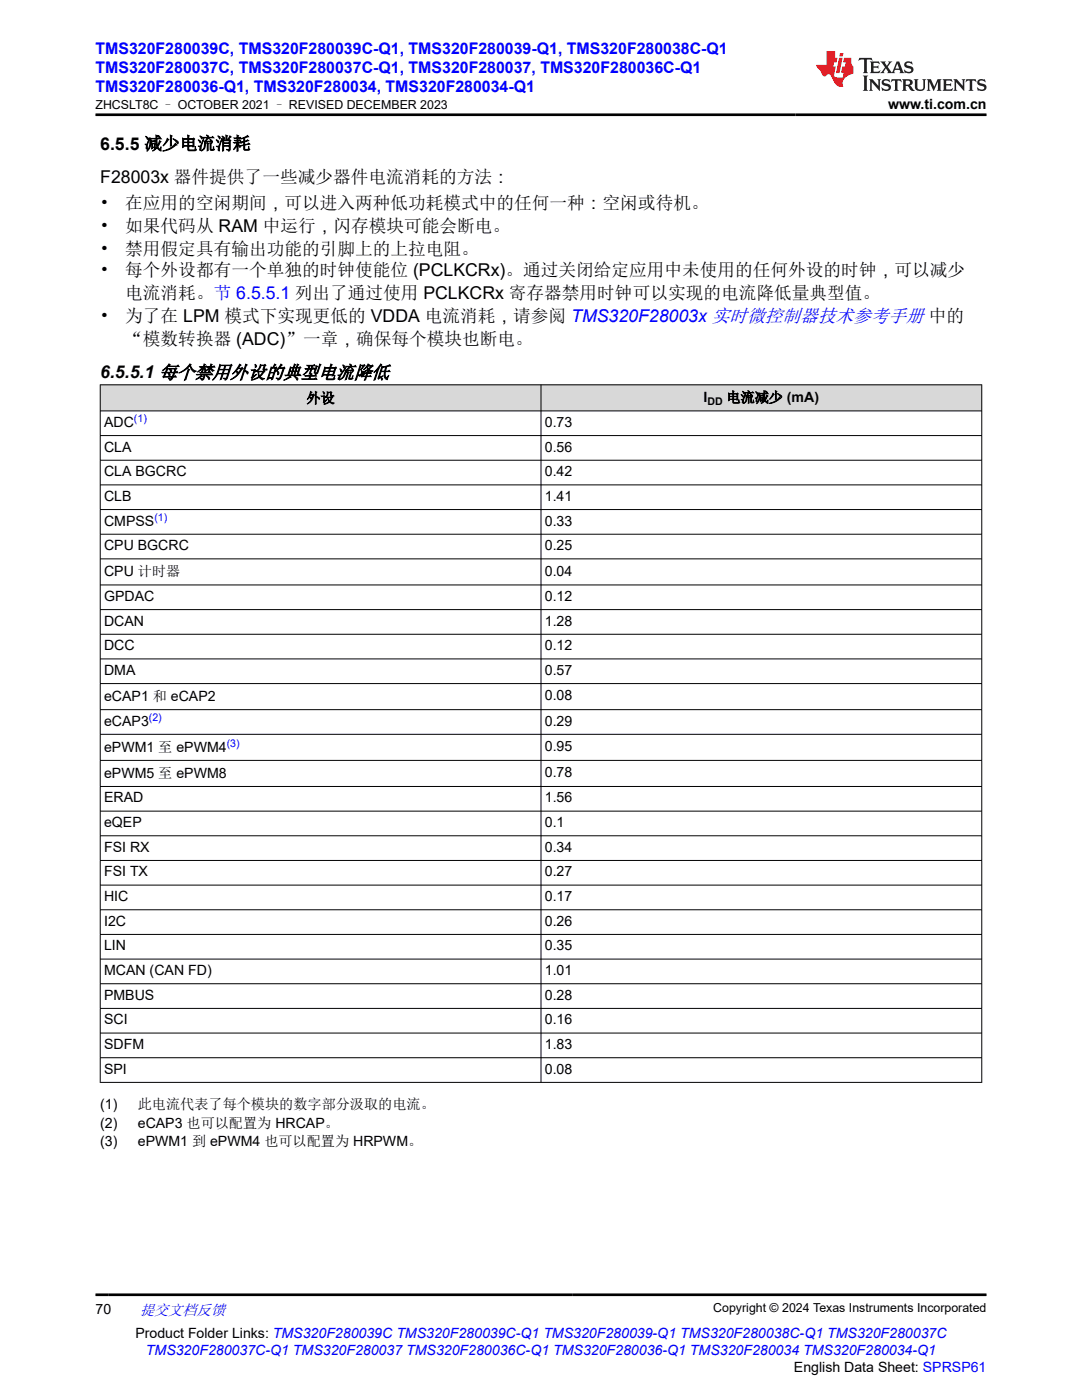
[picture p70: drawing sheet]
<svg xmlns="http://www.w3.org/2000/svg" width="216mm" height="279mm" viewBox="0 0 216 279" stroke-linecap="round" stroke-linejoin="round" font-family="sans-serif">
<defs><g id="words">
<g font-size="3.5">
<text x="20" y="29.8">6.5.5 减少电流消耗</text>
<text x="20" y="36.5">F28003x 器件提供了一些减少器件电流消耗的方法：</text>
<text x="20" y="41.7">•</text>
<text x="25" y="41.7">在应用的空闲期间，可以进入两种低功耗模式中的任何一种：空闲或待机。</text>
<text x="20" y="46.3">•</text>
<text x="25" y="46.3">如果代码从 RAM 中运行，闪存模块可能会断电。</text>
<text x="20" y="50.8">•</text>
<text x="25" y="50.8">禁用假定具有输出功能的引脚上的上拉电阻。</text>
<text x="20" y="55.1">•</text>
<text x="25" y="55.1">每个外设都有一个单独的时钟使能位 (PCLKCRx)。通过关闭给定应用中未使用的任何外设的时钟，可以减少</text>
<text x="25" y="59.7">电流消耗。节 6.5.5.1 列出了通过使用 PCLKCRx 寄存器禁用时钟可以实现的电流降低量典型值。</text>
<text x="20" y="64.2">•</text>
<text x="25" y="64.2">为了在 LPM 模式下实现更低的 VDDA 电流消耗，请参阅 TMS320F28003x 实时微控制器技术参考手册 中的</text>
<text x="25" y="68.8">“模数转换器 (ADC)”一章，确保每个模块也断电。</text>
<text x="20" y="75.5">6.5.5.1 每个禁用外设的典型电流降低</text>
</g>
<g font-size="3.2" fill="#00f">
<text x="19" y="10.7">TMS320F280039C, TMS320F280039C-Q1, TMS320F280039-Q1, TMS320F280038C-Q1</text>
<text x="19" y="14.5">TMS320F280037C, TMS320F280037C-Q1, TMS320F280037, TMS320F280036C-Q1</text>
<text x="19" y="18.3">TMS320F280036-Q1, TMS320F280034, TMS320F280034-Q1</text>
</g>
<text font-size="3" fill="#00f" x="27.9" y="262.4">提交文档反馈</text>
<g font-size="2.8">
<text x="177.2" y="21.7">www.ti.com.cn</text>
<text x="61.2" y="80.4">外设</text>
<text x="140.4" y="80.3">I</text>
<text x="144.9" y="80.3">电流减少 (mA)</text>
<text x="20.8" y="85.2">ADC</text>
<text x="108.7" y="85.2">0.73</text>
<text x="20.8" y="90.1">CLA</text>
<text x="20.8" y="95">CLA BGCRC</text>
<text x="108.7" y="90.1">0.56</text>
<text x="108.7" y="95">0.42</text>
<text x="20.8" y="100">CLB</text>
<text x="108.7" y="100">1.41</text>
<text x="20.8" y="104.9">CMPSS</text>
<text x="108.7" y="104.9">0.33</text>
<text x="20.8" y="109.8">CPU BGCRC</text>
<text x="108.7" y="109.8">0.25</text>
<text x="20.8" y="115">CPU 计时器</text>
<text x="20.8" y="119.9">GPDAC</text>
<text x="108.7" y="114.9">0.04</text>
<text x="108.7" y="119.9">0.12</text>
<text x="20.8" y="124.9">DCAN</text>
<text x="108.7" y="124.9">1.28</text>
<text x="20.8" y="129.8">DCC</text>
<text x="108.7" y="129.8">0.12</text>
<text x="20.8" y="134.7">DMA</text>
<text x="108.7" y="134.7">0.57</text>
<text x="20.8" y="139.9">eCAP1 和 eCAP2</text>
<text x="108.7" y="139.8">0.08</text>
<text x="20.8" y="144.8">eCAP3</text>
<text x="108.7" y="144.8">0.29</text>
<text x="108.7" y="149.9">0.95</text>
<text x="20.8" y="150">ePWM1 至 ePWM4</text>
<text x="20.8" y="155.2">ePWM5 至 ePWM8</text>
<text x="108.7" y="155.1">0.78</text>
<text x="20.8" y="160.1">ERAD</text>
<text x="108.7" y="160.1">1.56</text>
<text x="20.8" y="165.1">eQEP</text>
<text x="108.7" y="165.1">0.1</text>
<text x="20.8" y="170">FSI RX</text>
<text x="108.7" y="170">0.34</text>
<text x="20.8" y="174.9">FSI TX</text>
<text x="20.8" y="179.8">HIC</text>
<text x="108.7" y="174.9">0.27</text>
<text x="108.7" y="179.8">0.17</text>
<text x="20.8" y="184.8">I2C</text>
<text x="108.7" y="184.8">0.26</text>
<text x="20.8" y="189.7">LIN</text>
<text x="108.7" y="189.7">0.35</text>
<text x="20.8" y="194.6">MCAN (CAN FD)</text>
<text x="108.7" y="194.6">1.01</text>
<text x="20.8" y="199.5">PMBUS</text>
<text x="108.7" y="199.5">0.28</text>
<text x="20.8" y="204.4">SCI</text>
<text x="20.8" y="209.4">SDFM</text>
<text x="108.7" y="204.4">0.16</text>
<text x="108.7" y="209.4">1.83</text>
<text x="20.8" y="214.3">SPI</text>
<text x="108.7" y="214.3">0.08</text>
<text x="20" y="221.4">(1)</text>
<text x="27.5" y="221.4">此电流代表了每个模块的数字部分汲取的电流。</text>
<text x="20" y="225">(2)</text>
<text x="27.5" y="225">eCAP3 也可以配置为 HRCAP。</text>
<text x="20" y="228.7">(3)</text>
<text x="27.5" y="228.7">ePWM1 到 ePWM4 也可以配置为 HRPWM。</text>
<text x="19" y="262.1">70</text>
<text x="27" y="266.9">Product Folder Links: TMS320F280039C TMS320F280039C-Q1 TMS320F280039-Q1 TMS320F280038C-Q1 TMS320F280037C</text>
<text x="158.4" y="273.7">English Data Sheet: SPRSP61</text>
</g>
<text font-size="2.8" fill="#00f" x="29.1" y="270.3">TMS320F280037C-Q1 TMS320F280037 TMS320F280036C-Q1 TMS320F280036-Q1 TMS320F280034 TMS320F280034-Q1</text>
<g font-size="2.5">
<text x="19" y="21.8">ZHCSLT8C – OCTOBER 2021 – REVISED DECEMBER 2023</text>
<text x="142.3" y="261.8">Copyright © 2024 Texas Instruments Incorporated</text>
</g>
<text font-size="2.1" x="141.2" y="80.8">DD</text>
<g font-size="2.1" fill="#00f">
<text x="26.7" y="84.3">(1)</text>
<text x="30.8" y="103.9">(1)</text>
<text x="29.7" y="143.9">(2)</text>
<text x="45.2" y="149.1">(3)</text>
</g>
</g></defs>
<g fill="#d8d8d8">
<path d="M20 76.8h175.9v5.2h-175.9z" fill-rule="evenodd"/>
<path d="M20.1 76.9h87.8v5h-87.8z" fill-rule="evenodd"/>
<path d="M108 76.9h87.8v5h-87.8z" fill-rule="evenodd"/>
</g>
<g fill="none" stroke="#000" stroke-width=".2">
<path d="M19.9 76.8h176.1M20 76.7v139.4M107.9 76.7v139.4M195.9 76.7v139.4M19.9 82h176.1M19.9 86.9h176.1M19.9 91.8h176.1M19.9 96.8h176.1M19.9 101.7h176.1M19.9 106.6h176.1M19.9 111.5h176.1M19.9 116.7h176.1"/>
<path d="M19.9 121.7h176.1M19.9 126.6h176.1M19.9 131.5h176.1M19.9 136.4h176.1M19.9 141.6h176.1M19.9 146.5h176.1M19.9 151.8h176.1M19.9 157h176.1M19.9 161.9h176.1M19.9 166.8h176.1M19.9 171.7h176.1M19.9 176.6h176.1"/>
<path d="M19.9 181.6h176.1M19.9 186.5h176.1M19.9 191.4h176.1M19.9 196.3h176.1M19.9 201.2h176.1M19.9 206.2h176.1M19.9 211.1h176.1M19.9 216h176.1"/>
</g>
<path d="M171.5 11.6l-.2 .5 .5-.2h.6v.1v2.2l-.2 .4h1l-.2-.4v-2.2v-.1h.5l.5 .2-.1-.5zM173.6 12.3l.2 .4v1.5l-.2 .4h1.9l.1-.6a1.08 1.08 0 0 1-1.3 .2v-.7h.6l.4 .2v-.7l-.4 .2h-.6v-.5l.2-.2a1 1 0 0 1 1 .3l-.1-.5zM175.7 12.3l.9 1.1-1 1.2h.9l-.2-.2 .5-.8 .4 .8-.2 .2h1.6l-.2-.2 .2-.5h.9l.1 .5-.1 .2h.9l-.2-.3-.8-2h-.5l-.9 2.2-.9-1.1 .9-1.1h-.8l.2 .2-.4 .6-.4-.6 .2-.2zM179 12.7l.4 1h-.7zM180.7 12.4a.65 .65 0 0 0-.2 .7 .65 .65 0 0 0 .6 .5l.6 .1 .1 .3a.79 .79 0 0 1-.7 .4 .79 .79 0 0 1-.7-.5l.1 .7 .2-.1a.93 .93 0 0 0 1.1 .1 .93 .93 0 0 0 .4-1 1.46 1.46 0 0 0-1.2-.6l-.1-.3a1.09 1.09 0 0 1 1.2 .2l-.2-.6-.1 .1-.5-.2zM172.2 15.1l.2 .4v2.2l-.2 .4h1l-.2-.4v-2.2l.2-.4zM173.4 15.8l.2 .4v1.5l-.2 .4h.8l-.3-.4 .1-1.3 1.6 1.8v-2l.2-.4h-.7l.1 .2 .1 1.1-1.2-1.3zM176.2 15.9a.65 .65 0 0 0-.2 .8 .65 .65 0 0 0 .6 .4l.6 .2 .1 .2a.79 .79 0 0 1-.7 .4 .79 .79 0 0 1-.7-.5l.1 .7 .2-.1a.93 .93 0 0 0 1.1 .1 .93 .93 0 0 0 .4-.9 1.46 1.46 0 0 0-1.2-.6l-.1-.4a1.09 1.09 0 0 1 1.2 .2l-.1-.6-.2 .1-.5-.1zM177.9 15.8l-.1 .6a.63 .63 0 0 1 .8-.3v1.6l-.3 .4h1l-.2-.4v-1.6a.66 .66 0 0 1 .8 .3l-.1-.6zM180 15.8l.2 .4v1.5l-.2 .4h1l-.2-.2-.1-.7h.5l.1 .2a.79 .79 0 0 0 1.2 .6l-1-.9a.61 .61 0 0 0 .6-.6 .61 .61 0 0 0-.5-.7zM180.8 16.1h.1a.47 .47 0 0 1 .5 .1 .47 .47 0 0 1 .1 .5l-.1 .1-.7 .1zM182.3 15.8l.2 .2a2.27 2.27 0 0 0 .4 2 1.04 1.04 0 0 0 1.7-.7v-1.3l.2-.2h-.8l.2 .4v1.1a.6 .6 0 0 1-.6 .6 .6 .6 0 0 1-.6-.6v-1.1l.3-.4zM184.9 15.8l.2 .4v1.5l-.2 .4h.8l-.3-.4v-1.4l.9 1.9 .9-1.9v1.4l-.3 .4h1l-.2-.4v-1.5l.2-.4h-.8l-.7 1.5-.6-1.5zM188.1 15.8l.2 .4v1.5l-.2 .4h1.9l.1-.6a1.09 1.09 0 0 1-1.3 .2v-.7h.6l.4 .2v-.6l-.4 .2h-.6v-.6l.2-.1a1.01 1.01 0 0 1 1 .3l-.1-.6zM190.2 15.8l.3 .4v1.5l-.3 .4h.8l-.2-.4v-1.3l1.6 1.8v-2l.2-.4h-.7l.2 .2v1.1l-1.2-1.3zM192.8 15.8l-.1 .6a.63 .63 0 0 1 .8-.3v1.6l-.3 .4h1l-.2-.4v-1.6a.66 .66 0 0 1 .8 .3l-.1-.6zM195.2 15.9a.65 .65 0 0 0-.2 .8 .65 .65 0 0 0 .6 .4l.6 .2 .2 .2a.79 .79 0 0 1-.7 .4 .79 .79 0 0 1-.7-.5l.1 .7 .2-.1a.93 .93 0 0 0 1 .1 .93 .93 0 0 0 .5-.9 1.46 1.46 0 0 0-1.3-.6v-.4a1.09 1.09 0 0 1 1.2 .2l-.2-.6-.2 .1-.5-.1z" fill="#231f20"/>
<path d="M164.9 10.2v2.8h-2l.1 .3 .8 1a.95 .95 0 0 0 1 .9 .59 .59 0 0 1 .5-.4 .59 .59 0 0 1 .5 .4l.4 .7a1.59 1.59 0 0 0 2.1 1.4 1.61 1.61 0 0 1 1-2.3l1-.3-.1-1.5a1.59 1.59 0 0 1-.3-1.7h-1.5l-.2 .9h.6l-.2 .9h-.5l-.2 1v.2l.4 .1-.1 .9h-.7a.73 .73 0 0 1-1-.7l.3-1.5h-.5l.1-.9h.5l.2-.9h-.5v-1.3zM167.4 11.5l-.6 3.1h.7l.6-3.1zM167.6 10.6l-.1 .6h.7l.1-.6z" fill="#ed1c24"/>
<path d="M19 22.9h177.8M19 258.4h177.8" fill="none" stroke="#000" stroke-width=".53"/>
<use href="#words"/>
</svg>
